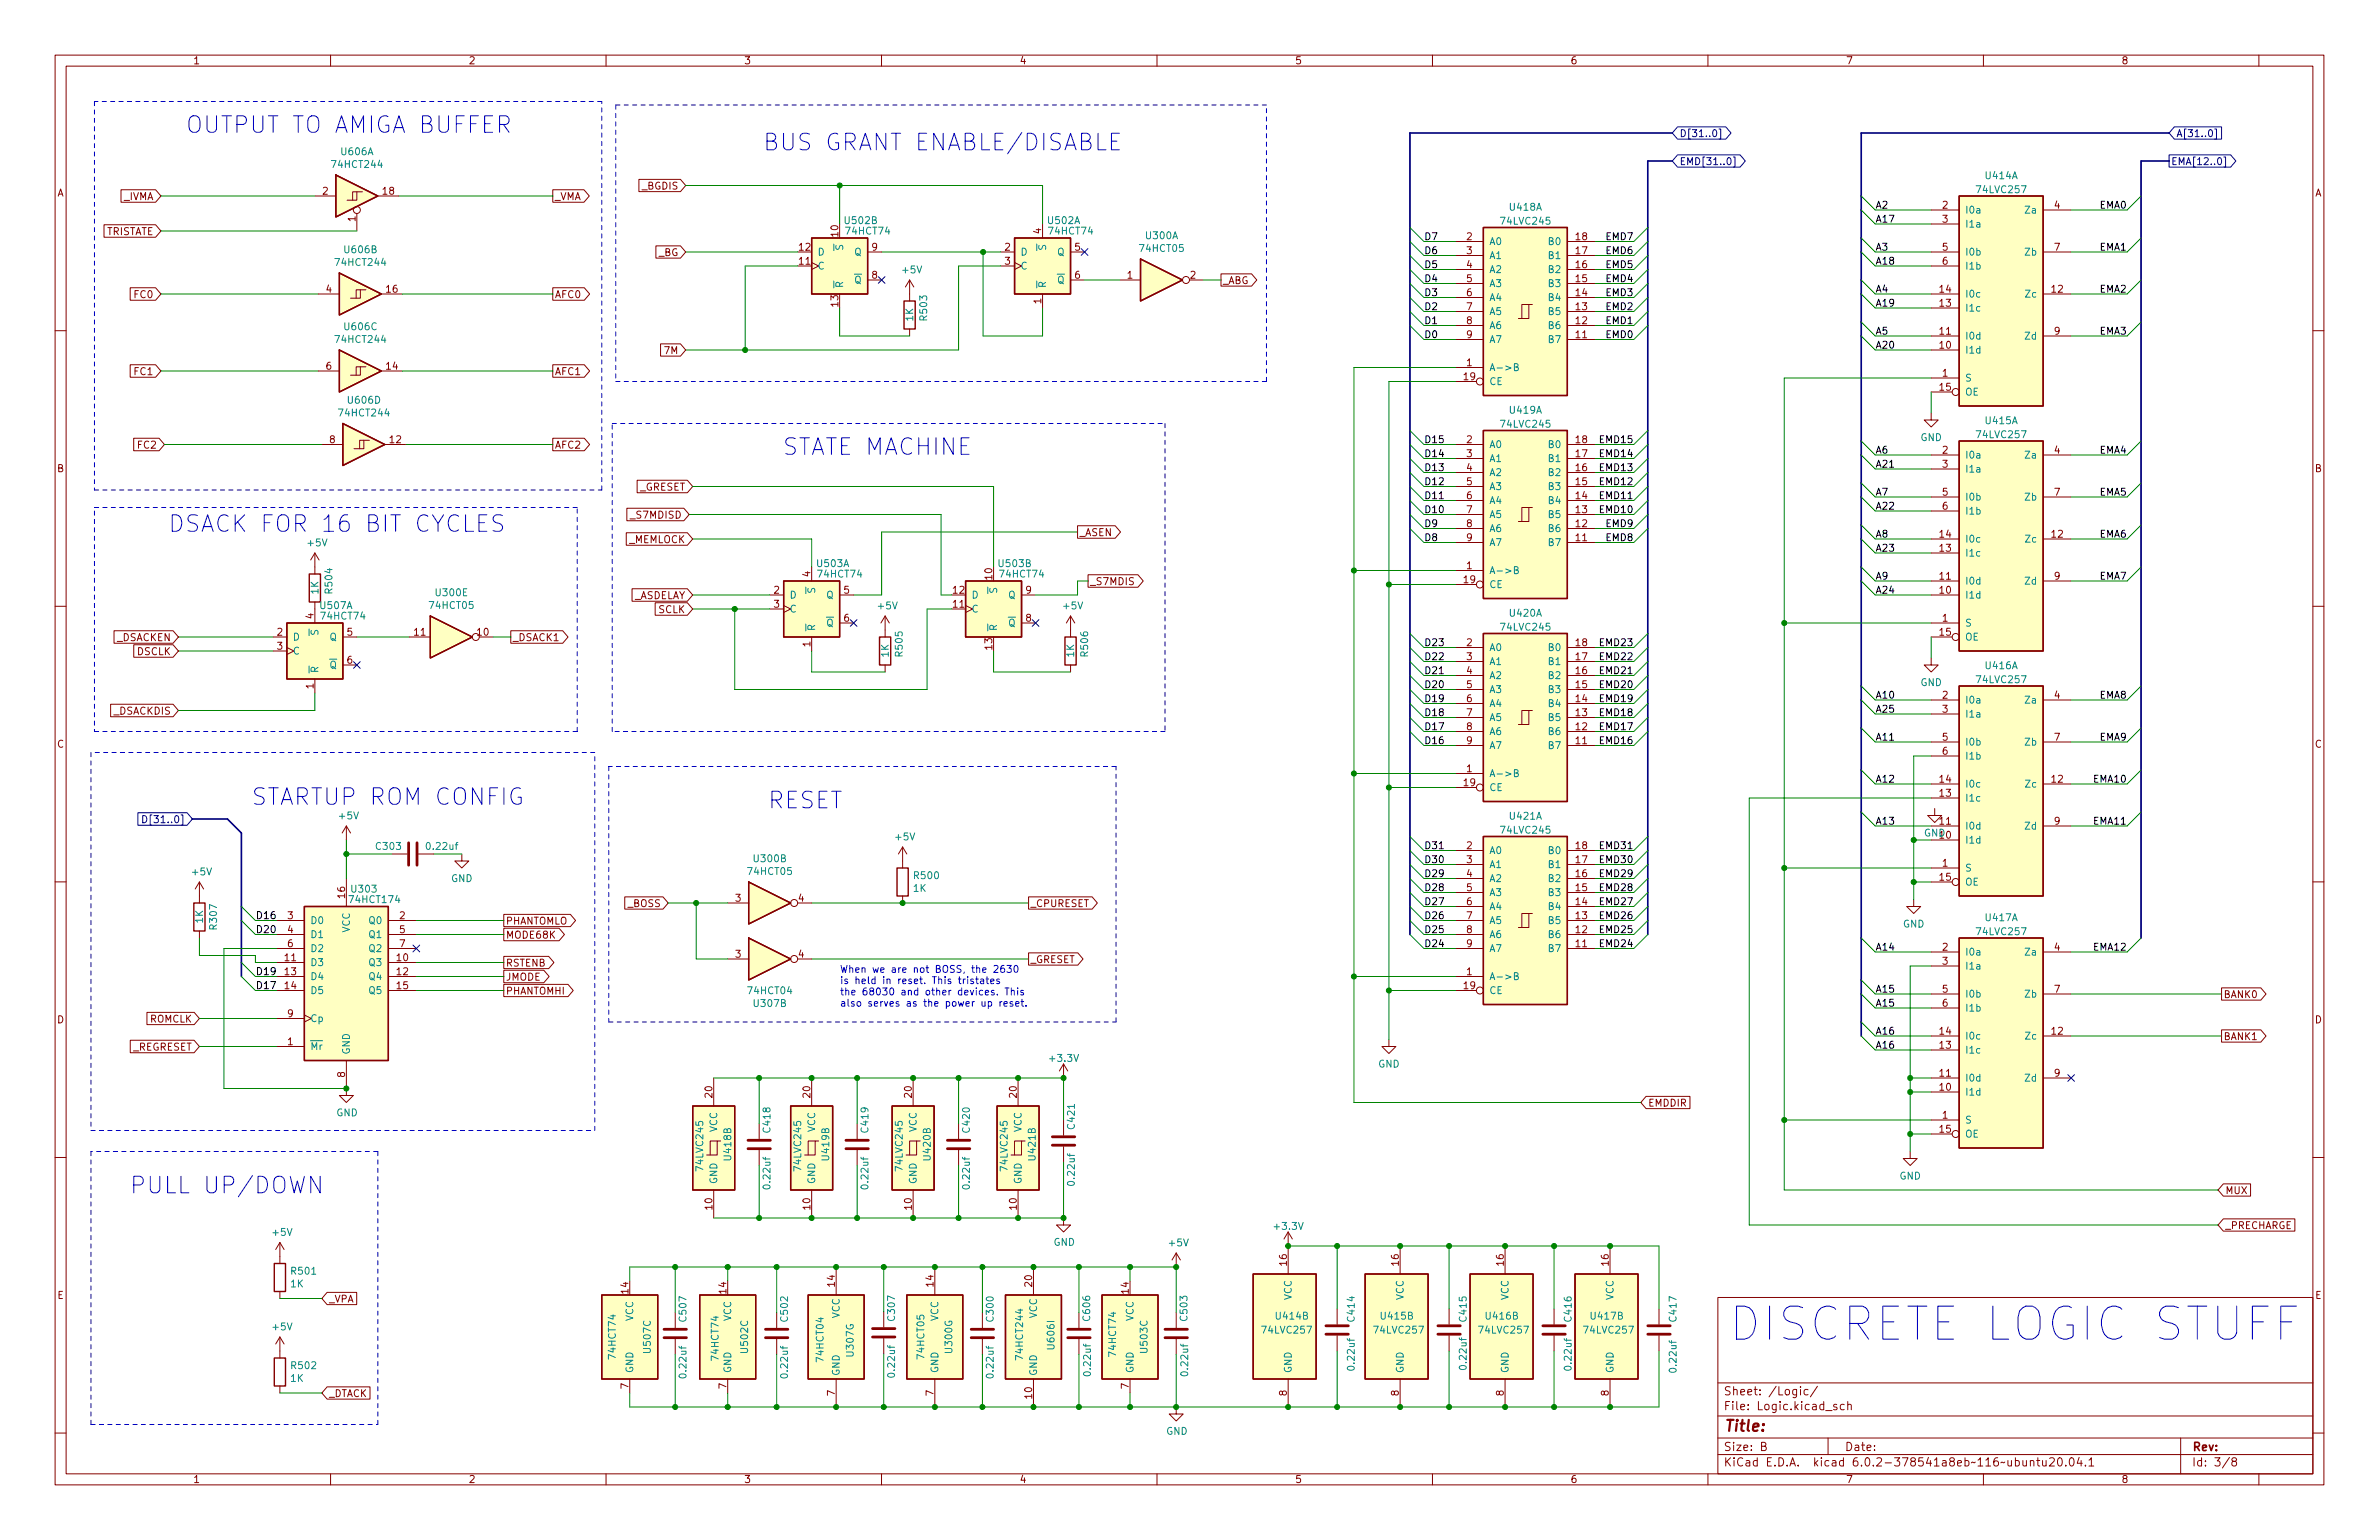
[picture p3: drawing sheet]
<svg xmlns="http://www.w3.org/2000/svg" width="432mm" height="279mm" viewBox="0 0 432 279" stroke-linecap="round" stroke-linejoin="round" font-family="sans-serif">
<defs><g id="words">
<text font-size="8.3" fill="#0000c2" x="313.7" y="243.2">DISCRETE LOGIC STUFF</text>
<g font-size="4.2" fill="#0000c2">
<text x="33.7" y="24.2">OUTPUT TO AMIGA BUFFER</text>
<text x="138.4" y="27.3">BUS GRANT ENABLE/DISABLE</text>
<text x="142.2" y="82.6">STATE MACHINE</text>
<text x="30.5" y="96.5">DSACK FOR 16 BIT CYCLES</text>
<text x="47.2" y="146.1">STARTUP ROM CONFIG</text>
<text x="139.1" y="146.7">RESET</text>
<text x="23.5" y="216.6">PULL UP/DOWN</text>
</g>
<text font-size="2.8" fill="#840000" x="312.8" y="259.7">Title:</text>
<g font-size="2.1" fill="#840000">
<text x="312.8" y="255.9">File: Logic.kicad_sch</text>
<text x="312.8" y="253.2">Sheet: /Logic/</text>
<text x="312.8" y="263.2">Size: B</text>
<text x="334.8" y="263.2">Date:</text>
<text x="397.8" y="263.2">Rev:</text>
<text x="312.8" y="266">KiCad E.D.A. kicad 6.0.2-378541a8eb~116~ubuntu20.04.1</text>
<text x="397.8" y="266">Id: 3/8</text>
</g>
<g font-size="1.8" fill="#840000">
<text x="35" y="11.7">1</text>
<text x="85" y="11.7">2</text>
<text x="135" y="11.7">3</text>
<text x="185" y="11.7">4</text>
<text x="235" y="11.7">5</text>
<text x="285" y="11.7">6</text>
<text x="335" y="11.7">7</text>
<text x="385" y="11.7">8</text>
<text x="10.3" y="35.6">A</text>
<text x="58.6" y="35.3">2</text>
<text x="69.5" y="35.3">18</text>
<text x="116.6" y="34.4">_BGDIS</text>
<text x="420.1" y="35.6">A</text>
<text x="22.4" y="36.3">_IVMA</text>
<text x="64.5" y="40.2" transform="rotate(-90 64.5 40.2)">1</text>
<text x="100.7" y="36.3">_VMA</text>
<text x="352.6" y="37.8">2</text>
<text x="352.6" y="40.4">3</text>
<text x="372.9" y="37.8">4</text>
<text x="19.1" y="42.7">TRISTATE</text>
<text x="119.6" y="46.4">_BG</text>
<text x="145.1" y="45.5">12</text>
<text x="152.1" y="42.9" transform="rotate(-90 152.1 42.9)">10</text>
<text x="158.3" y="45.5">9</text>
<text x="182.4" y="45.5">2</text>
<text x="189" y="42.4" transform="rotate(-90 189 42.4)">4</text>
<text x="195.1" y="45.5">5</text>
<text x="266.2" y="43.6">2</text>
<text x="266.2" y="46.1">3</text>
<text x="286" y="46.1">17</text>
<text x="286" y="43.6">18</text>
<text x="352.6" y="45.5">5</text>
<text x="372.9" y="45.5">7</text>
<text x="59.2" y="53.1">4</text>
<text x="70.1" y="53.1">16</text>
<text x="145.1" y="48">11</text>
<text x="158.3" y="50.5">8</text>
<text x="182.4" y="48">3</text>
<text x="195.1" y="50.5">6</text>
<text x="204.6" y="50.5">1</text>
<text x="216" y="50.5">2</text>
<text x="221.9" y="51.5">_ABG</text>
<text x="266.2" y="48.6">4</text>
<text x="266.2" y="51.2">5</text>
<text x="266.2" y="53.7">6</text>
<text x="286" y="53.7">14</text>
<text x="286" y="51.2">15</text>
<text x="286" y="48.6">16</text>
<text x="352.1" y="53.1">14</text>
<text x="352.6" y="48">6</text>
<text x="372.4" y="53.1">12</text>
<text x="24.5" y="54.1">FC0</text>
<text x="100.7" y="54.1">AFC0</text>
<text x="152.1" y="55.6" transform="rotate(-90 152.1 55.6)">13</text>
<text x="189" y="55.1" transform="rotate(-90 189 55.1)">1</text>
<text x="266.2" y="56.3">7</text>
<text x="266.2" y="58.8">8</text>
<text x="286" y="58.8">12</text>
<text x="286" y="56.3">13</text>
<text x="352.1" y="55.6">13</text>
<text x="120.7" y="64.2">7M</text>
<text x="266.2" y="61.3">9</text>
<text x="286" y="61.3">11</text>
<text x="352.1" y="63.2">10</text>
<text x="352.1" y="60.7">11</text>
<text x="372.9" y="60.7">9</text>
<text x="24.5" y="68.1">FC1</text>
<text x="59.2" y="67.1">6</text>
<text x="70.1" y="67.1">14</text>
<text x="100.7" y="68.1">AFC1</text>
<text x="265.7" y="69">19</text>
<text x="266.2" y="66.4">1</text>
<text x="352.1" y="70.9">15</text>
<text x="352.6" y="68.3">1</text>
<text x="25.1" y="81.4">FC2</text>
<text x="59.8" y="80.4">8</text>
<text x="70.8" y="80.4">12</text>
<text x="100.7" y="81.4">AFC2</text>
<text x="266.2" y="80.4">2</text>
<text x="266.2" y="82.9">3</text>
<text x="286" y="82.9">17</text>
<text x="286" y="80.4">18</text>
<text x="352.6" y="82.3">2</text>
<text x="372.9" y="82.3">4</text>
<text x="10.3" y="85.7">B</text>
<text x="116" y="89">_GRESET</text>
<text x="266.2" y="85.5">4</text>
<text x="266.2" y="88">5</text>
<text x="286" y="88">15</text>
<text x="286" y="85.5">16</text>
<text x="352.6" y="84.8">3</text>
<text x="352.6" y="89.9">5</text>
<text x="372.9" y="89.9">7</text>
<text x="420.1" y="85.7">B</text>
<text x="114.8" y="94.1">_S7MDISD</text>
<text x="266.2" y="90.6">6</text>
<text x="266.2" y="93.1">7</text>
<text x="266.2" y="95.6">8</text>
<text x="286" y="95.6">12</text>
<text x="286" y="93.1">13</text>
<text x="286" y="90.6">14</text>
<text x="352.6" y="92.5">6</text>
<text x="114.1" y="98.5">_MEMLOCK</text>
<text x="195.9" y="97.3">_ASEN</text>
<text x="266.2" y="98.2">9</text>
<text x="286" y="98.2">11</text>
<text x="352.1" y="100.1">13</text>
<text x="352.1" y="97.5">14</text>
<text x="372.4" y="97.5">12</text>
<text x="140.5" y="107.7">2</text>
<text x="147.1" y="104.6" transform="rotate(-90 147.1 104.6)">4</text>
<text x="153.2" y="107.7">5</text>
<text x="173" y="107.7">12</text>
<text x="180.1" y="105.1" transform="rotate(-90 180.1 105.1)">10</text>
<text x="186.2" y="107.7">9</text>
<text x="197.8" y="106.2">_S7MDIS</text>
<text x="265.7" y="105.8">19</text>
<text x="266.2" y="103.3">1</text>
<text x="352.1" y="107.7">10</text>
<text x="352.1" y="105.2">11</text>
<text x="372.9" y="105.2">9</text>
<text x="56.9" y="112.3" transform="rotate(-90 56.9 112.3)">4</text>
<text x="114.8" y="108.7">_ASDELAY</text>
<text x="119.5" y="111.2">SCLK</text>
<text x="140.5" y="110.2">3</text>
<text x="153.2" y="112.8">6</text>
<text x="173" y="110.2">11</text>
<text x="186.2" y="112.8">8</text>
<text x="352.6" y="112.8">1</text>
<text x="21.2" y="116.3">_DSACKEN</text>
<text x="24.9" y="118.9">DSCLK</text>
<text x="50.3" y="115.3">2</text>
<text x="50.3" y="117.9">3</text>
<text x="63" y="115.3">5</text>
<text x="75.2" y="115.3">11</text>
<text x="86.6" y="115.3">10</text>
<text x="93" y="116.3">_DSACK1</text>
<text x="147.1" y="117.3" transform="rotate(-90 147.1 117.3)">1</text>
<text x="180.1" y="117.8" transform="rotate(-90 180.1 117.8)">13</text>
<text x="266.2" y="117.2">2</text>
<text x="266.2" y="119.8">3</text>
<text x="286" y="119.8">17</text>
<text x="286" y="117.2">18</text>
<text x="352.1" y="115.3">15</text>
<text x="56.9" y="125" transform="rotate(-90 56.9 125)">1</text>
<text x="63" y="120.4">6</text>
<text x="266.2" y="122.3">4</text>
<text x="266.2" y="124.8">5</text>
<text x="286" y="124.8">15</text>
<text x="286" y="122.3">16</text>
<text x="20.7" y="129.6">_DSACKDIS</text>
<text x="266.2" y="127.4">6</text>
<text x="266.2" y="129.9">7</text>
<text x="286" y="129.9">13</text>
<text x="286" y="127.4">14</text>
<text x="352.6" y="126.7">2</text>
<text x="352.6" y="129.3">3</text>
<text x="372.9" y="126.7">4</text>
<text x="10.3" y="135.6">C</text>
<text x="266.2" y="132.5">8</text>
<text x="266.2" y="135">9</text>
<text x="286" y="135">11</text>
<text x="286" y="132.5">12</text>
<text x="352.6" y="134.4">5</text>
<text x="352.6" y="136.9">6</text>
<text x="372.9" y="134.4">7</text>
<text x="420.1" y="135.6">C</text>
<text x="265.7" y="142.6">19</text>
<text x="266.2" y="140.1">1</text>
<text x="352.1" y="142">14</text>
<text x="372.4" y="142">12</text>
<text x="352.1" y="149.6">11</text>
<text x="352.1" y="144.5">13</text>
<text x="372.9" y="149.6">9</text>
<text x="266.2" y="154.1">2</text>
<text x="286" y="154.1">18</text>
<text x="266.2" y="156.6">3</text>
<text x="266.2" y="159.1">4</text>
<text x="266.2" y="161.7">5</text>
<text x="286" y="161.7">15</text>
<text x="286" y="159.1">16</text>
<text x="286" y="156.6">17</text>
<text x="352.1" y="159.8">15</text>
<text x="352.6" y="157.2">1</text>
<text x="52.2" y="166.8">3</text>
<text x="62.6" y="162.9" transform="rotate(-90 62.6 162.9)">16</text>
<text x="72.5" y="166.8">2</text>
<text x="91.8" y="167.7">PHANTOMLO</text>
<text x="114" y="164.6">_BOSS</text>
<text x="133.5" y="163.6">3</text>
<text x="144.9" y="163.6">4</text>
<text x="187" y="164.6">_CPURESET</text>
<text x="266.2" y="164.2">6</text>
<text x="266.2" y="166.8">7</text>
<text x="286" y="166.8">13</text>
<text x="286" y="164.2">14</text>
<text x="52.2" y="169.3">4</text>
<text x="52.2" y="171.8">6</text>
<text x="72.5" y="169.3">5</text>
<text x="72.5" y="171.8">7</text>
<text x="91.8" y="170.3">MODE68K</text>
<text x="133.5" y="173.7">3</text>
<text x="144.9" y="173.7">4</text>
<text x="266.2" y="169.3">8</text>
<text x="266.2" y="171.8">9</text>
<text x="286" y="171.8">11</text>
<text x="286" y="169.3">12</text>
<text x="352.6" y="172.5">2</text>
<text x="372.9" y="172.5">4</text>
<text x="51.7" y="174.4">11</text>
<text x="51.7" y="176.9">13</text>
<text x="51.7" y="179.5">14</text>
<text x="72" y="174.4">10</text>
<text x="72" y="176.9">12</text>
<text x="72" y="179.5">15</text>
<text x="91.8" y="175.4">RSTENB</text>
<text x="91.8" y="177.9">JMODE</text>
<text x="187" y="174.7">_GRESET</text>
<text x="265.7" y="179.5">19</text>
<text x="266.2" y="176.9">1</text>
<text x="352.6" y="175">3</text>
<text x="10.3" y="185.7">D</text>
<text x="27.2" y="185.5">ROMCLK</text>
<text x="52.2" y="184.5">9</text>
<text x="91.8" y="180.4">PHANTOMHI</text>
<text x="352.6" y="180.1">5</text>
<text x="352.6" y="182.6">6</text>
<text x="372.9" y="180.1">7</text>
<text x="403.5" y="181.1">BANK0</text>
<text x="420.1" y="185.7">D</text>
<text x="24" y="190.6">_REGRESET</text>
<text x="52.2" y="189.6">1</text>
<text x="352.1" y="190.2">13</text>
<text x="352.1" y="187.7">14</text>
<text x="372.4" y="187.7">12</text>
<text x="403.5" y="188.7">BANK1</text>
<text x="62.6" y="195.4" transform="rotate(-90 62.6 195.4)">8</text>
<text x="352.1" y="197.9">10</text>
<text x="352.1" y="195.3">11</text>
<text x="372.9" y="195.3">9</text>
<text x="129.3" y="199.1" transform="rotate(-90 129.3 199.1)">20</text>
<text x="147.1" y="199.1" transform="rotate(-90 147.1 199.1)">20</text>
<text x="165.5" y="199.1" transform="rotate(-90 165.5 199.1)">20</text>
<text x="184.5" y="199.1" transform="rotate(-90 184.5 199.1)">20</text>
<text x="299.1" y="200.8">EMDDIR</text>
<text x="352.6" y="202.9">1</text>
<text x="352.1" y="205.5">15</text>
<text x="129.3" y="219.4" transform="rotate(-90 129.3 219.4)">10</text>
<text x="147.1" y="219.4" transform="rotate(-90 147.1 219.4)">10</text>
<text x="165.5" y="219.4" transform="rotate(-90 165.5 219.4)">10</text>
<text x="184.5" y="219.4" transform="rotate(-90 184.5 219.4)">10</text>
<text x="403.9" y="216.6">MUX</text>
<text x="403.9" y="223">_PRECHARGE</text>
<text x="151.5" y="233.4" transform="rotate(-90 151.5 233.4)">14</text>
<text x="169.4" y="233.4" transform="rotate(-90 169.4 233.4)">14</text>
<text x="187.3" y="233.4" transform="rotate(-90 187.3 233.4)">20</text>
<text x="233.6" y="229.6" transform="rotate(-90 233.6 229.6)">16</text>
<text x="253.9" y="229.6" transform="rotate(-90 253.9 229.6)">16</text>
<text x="272.9" y="229.6" transform="rotate(-90 272.9 229.6)">16</text>
<text x="292" y="229.6" transform="rotate(-90 292 229.6)">16</text>
<text x="10.4" y="235.7">E</text>
<text x="59.7" y="236.3">_VPA</text>
<text x="114" y="234.7" transform="rotate(-90 114 234.7)">14</text>
<text x="131.8" y="234.7" transform="rotate(-90 131.8 234.7)">14</text>
<text x="204.9" y="234.7" transform="rotate(-90 204.9 234.7)">14</text>
<text x="420.2" y="235.7">E</text>
<text x="114" y="252" transform="rotate(-90 114 252)">7</text>
<text x="131.8" y="252" transform="rotate(-90 131.8 252)">7</text>
<text x="204.9" y="252" transform="rotate(-90 204.9 252)">7</text>
<text x="59.7" y="253.5">_DTACK</text>
<text x="151.5" y="253.2" transform="rotate(-90 151.5 253.2)">7</text>
<text x="169.4" y="253.2" transform="rotate(-90 169.4 253.2)">7</text>
<text x="187.3" y="253.7" transform="rotate(-90 187.3 253.7)">10</text>
<text x="233.6" y="253.2" transform="rotate(-90 233.6 253.2)">8</text>
<text x="253.9" y="253.2" transform="rotate(-90 253.9 253.2)">8</text>
<text x="272.9" y="253.2" transform="rotate(-90 272.9 253.2)">8</text>
<text x="292" y="253.2" transform="rotate(-90 292 253.2)">8</text>
<text x="35" y="269.1">1</text>
<text x="85" y="269.1">2</text>
<text x="135" y="269.1">3</text>
<text x="185" y="269.1">4</text>
<text x="235" y="269.1">5</text>
<text x="285" y="269.1">6</text>
<text x="335" y="269.1">7</text>
<text x="385" y="269.1">8</text>
</g>
<g font-size="1.8" fill="#008484">
<text x="62" y="28.1">U606A</text>
<text x="60.5" y="30.5">74HCT244</text>
<text x="359" y="35">74LVC257</text>
<text x="360.5" y="32.5">U414A</text>
<text x="153.5" y="40.6">U502B</text>
<text x="190.3" y="40.6">U502A</text>
<text x="272.6" y="40.7">74LVC245</text>
<text x="274.1" y="38.2">U418A</text>
<text x="356.6" y="38.7">I0a</text>
<text x="356.6" y="41.3">I1a</text>
<text x="367.8" y="38.7">Za</text>
<text x="62.7" y="45.9">U606B</text>
<text x="148.3" y="46.4">D</text>
<text x="153.7" y="42.5">74HCT74</text>
<text x="155.1" y="46.4">Q</text>
<text x="185.2" y="46.4">D</text>
<text x="190.5" y="42.5">74HCT74</text>
<text x="191.9" y="46.4">Q</text>
<text x="207" y="45.7">74HCT05</text>
<text x="208.1" y="43.4">U300A</text>
<text x="270.3" y="44.4">A0</text>
<text x="270.3" y="47">A1</text>
<text x="281.2" y="47">B1</text>
<text x="281.2" y="44.4">B0</text>
<text x="356.6" y="46.4">I0b</text>
<text x="367.7" y="46.4">Zb</text>
<text x="61.1" y="48.2">74HCT244</text>
<text x="148.3" y="48.9">C</text>
<text x="153" y="52.3" transform="rotate(-90 153 52.3)">~{R}</text>
<text x="153.7" y="51.4">~{Q}</text>
<text x="163.9" y="49.6">+5V</text>
<text x="185.2" y="48.9">C</text>
<text x="189.9" y="52.3" transform="rotate(-90 189.9 52.3)">~{R}</text>
<text x="190.5" y="51.4">~{Q}</text>
<text x="270.3" y="49.5">A2</text>
<text x="270.3" y="52.1">A3</text>
<text x="281.2" y="52.1">B3</text>
<text x="281.2" y="49.5">B2</text>
<text x="356.6" y="54">I0c</text>
<text x="356.6" y="48.9">I1b</text>
<text x="367.8" y="54">Zc</text>
<text x="62.7" y="59.9">U606C</text>
<text x="165.7" y="58.2" transform="rotate(-90 165.7 58.2)">1K</text>
<text x="168.3" y="58" transform="rotate(-90 168.3 58)">R503</text>
<text x="270.3" y="54.6">A4</text>
<text x="270.3" y="57.2">A5</text>
<text x="270.3" y="59.7">A6</text>
<text x="281.2" y="59.7">B6</text>
<text x="281.2" y="57.2">B5</text>
<text x="281.2" y="54.6">B4</text>
<text x="356.6" y="56.5">I1c</text>
<text x="61.1" y="62.2">74HCT244</text>
<text x="270.3" y="62.2">A7</text>
<text x="281.2" y="62.2">B7</text>
<text x="356.6" y="64.1">I1d</text>
<text x="356.6" y="61.6">I0d</text>
<text x="367.7" y="61.6">Zd</text>
<text x="270.3" y="67.3">A-&gt;B</text>
<text x="270.3" y="69.8">CE</text>
<text x="356.6" y="69.2">S</text>
<text x="356.6" y="71.8">OE</text>
<text x="61.8" y="75.5">74HCT244</text>
<text x="63.3" y="73.2">U606D</text>
<text x="272.6" y="77.6">74LVC245</text>
<text x="274.1" y="75">U419A</text>
<text x="360.5" y="76.9">U415A</text>
<text x="270.3" y="81.3">A0</text>
<text x="270.3" y="83.8">A1</text>
<text x="281.2" y="83.8">B1</text>
<text x="281.2" y="81.3">B0</text>
<text x="348.6" y="80">GND</text>
<text x="356.6" y="83.2">I0a</text>
<text x="359" y="79.5">74LVC257</text>
<text x="367.8" y="83.2">Za</text>
<text x="270.3" y="86.4">A2</text>
<text x="270.3" y="88.9">A3</text>
<text x="281.2" y="88.9">B3</text>
<text x="281.2" y="86.4">B2</text>
<text x="356.6" y="85.7">I1a</text>
<text x="270.3" y="91.4">A4</text>
<text x="270.3" y="94">A5</text>
<text x="281.2" y="94">B5</text>
<text x="281.2" y="91.4">B4</text>
<text x="356.6" y="90.8">I0b</text>
<text x="356.6" y="93.3">I1b</text>
<text x="367.7" y="90.8">Zb</text>
<text x="55.9" y="99.1">+5V</text>
<text x="270.3" y="96.5">A6</text>
<text x="270.3" y="99.1">A7</text>
<text x="281.2" y="99.1">B7</text>
<text x="281.2" y="96.5">B6</text>
<text x="356.6" y="101">I1c</text>
<text x="356.6" y="98.4">I0c</text>
<text x="367.8" y="98.4">Zc</text>
<text x="57.8" y="107.8" transform="rotate(-90 57.8 107.8)">1K</text>
<text x="60.3" y="107.5" transform="rotate(-90 60.3 107.5)">R504</text>
<text x="148.4" y="102.9">U503A</text>
<text x="148.6" y="104.8">74HCT74</text>
<text x="181.4" y="102.9">U503B</text>
<text x="181.6" y="104.8">74HCT74</text>
<text x="270.3" y="104.1">A-&gt;B</text>
<text x="270.3" y="106.7">CE</text>
<text x="356.6" y="106">I0d</text>
<text x="367.7" y="106">Zd</text>
<text x="58.2" y="110.5">U507A</text>
<text x="58.4" y="112.4">74HCT74</text>
<text x="78.1" y="110.5">74HCT05</text>
<text x="79.2" y="108.2">U300E</text>
<text x="143.3" y="108.6">D</text>
<text x="143.3" y="111.1">C</text>
<text x="148.6" y="113.7">~{Q}</text>
<text x="150" y="108.6">Q</text>
<text x="159.4" y="110.5">+5V</text>
<text x="176.3" y="111.1">C</text>
<text x="176.3" y="108.6">D</text>
<text x="181.7" y="113.7">~{Q}</text>
<text x="183" y="108.6">Q</text>
<text x="193.1" y="110.5">+5V</text>
<text x="274.1" y="111.9">U420A</text>
<text x="356.6" y="113.7">S</text>
<text x="356.6" y="108.6">I1d</text>
<text x="53.1" y="116.2">D</text>
<text x="53.1" y="118.7">C</text>
<text x="59.8" y="116.2">Q</text>
<text x="148" y="114.6" transform="rotate(-90 148 114.6)">~{R}</text>
<text x="161.3" y="119.2" transform="rotate(-90 161.3 119.2)">1K</text>
<text x="163.8" y="119" transform="rotate(-90 163.8 119)">R505</text>
<text x="181" y="114.6" transform="rotate(-90 181 114.6)">~{R}</text>
<text x="194.9" y="119.2" transform="rotate(-90 194.9 119.2)">1K</text>
<text x="197.5" y="119" transform="rotate(-90 197.5 119)">R506</text>
<text x="270.3" y="118.1">A0</text>
<text x="272.6" y="114.4">74LVC245</text>
<text x="281.2" y="118.1">B0</text>
<text x="356.6" y="116.2">OE</text>
<text x="57.8" y="122.2" transform="rotate(-90 57.8 122.2)">~{R}</text>
<text x="58.5" y="121.3">~{Q}</text>
<text x="270.3" y="120.7">A1</text>
<text x="270.3" y="123.2">A2</text>
<text x="270.3" y="125.7">A3</text>
<text x="281.2" y="125.7">B3</text>
<text x="281.2" y="123.2">B2</text>
<text x="281.2" y="120.7">B1</text>
<text x="348.6" y="124.5">GND</text>
<text x="359" y="123.9">74LVC257</text>
<text x="360.5" y="121.4">U416A</text>
<text x="270.3" y="128.3">A4</text>
<text x="270.3" y="130.8">A5</text>
<text x="281.2" y="130.8">B5</text>
<text x="281.2" y="128.3">B4</text>
<text x="356.6" y="127.6">I0a</text>
<text x="356.6" y="130.2">I1a</text>
<text x="367.8" y="127.6">Za</text>
<text x="270.3" y="133.3">A6</text>
<text x="270.3" y="135.9">A7</text>
<text x="281.2" y="135.9">B7</text>
<text x="281.2" y="133.3">B6</text>
<text x="356.6" y="135.3">I0b</text>
<text x="356.6" y="137.8">I1b</text>
<text x="367.7" y="135.3">Zb</text>
<text x="270.3" y="141">A-&gt;B</text>
<text x="270.3" y="143.5">CE</text>
<text x="356.6" y="142.9">I0c</text>
<text x="367.8" y="142.9">Zc</text>
<text x="61.6" y="148.6">+5V</text>
<text x="274.1" y="148.7">U421A</text>
<text x="356.6" y="145.4">I1c</text>
<text x="68.4" y="154.2">C303</text>
<text x="77.6" y="154.2">0.22uf</text>
<text x="162.6" y="152.5">+5V</text>
<text x="270.3" y="154.9">A0</text>
<text x="272.6" y="151.2">74LVC245</text>
<text x="281.2" y="154.9">B0</text>
<text x="349.2" y="151.8">GND</text>
<text x="352.1" y="152.1">10</text>
<text x="356.6" y="153">I1d</text>
<text x="356.6" y="150.5">I0d</text>
<text x="367.7" y="150.5">Zd</text>
<text x="35" y="158.8">+5V</text>
<text x="63.9" y="161.9">U303</text>
<text x="81.9" y="160">GND</text>
<text x="135.9" y="158.7">74HCT05</text>
<text x="136.9" y="156.4">U300B</text>
<text x="165.8" y="161.8">1K</text>
<text x="166" y="159.5">R500</text>
<text x="270.3" y="157.5">A1</text>
<text x="270.3" y="160">A2</text>
<text x="281.2" y="160">B2</text>
<text x="281.2" y="157.5">B1</text>
<text x="356.6" y="158.1">S</text>
<text x="356.6" y="160.7">OE</text>
<text x="36.8" y="167.5" transform="rotate(-90 36.8 167.5)">1K</text>
<text x="56.3" y="167.6">D0</text>
<text x="63.7" y="163.8">74HCT174</text>
<text x="67.1" y="167.6">Q0</text>
<text x="270.3" y="162.6">A3</text>
<text x="270.3" y="165.1">A4</text>
<text x="270.3" y="167.6">A5</text>
<text x="281.2" y="167.6">B5</text>
<text x="281.2" y="165.1">B4</text>
<text x="281.2" y="162.6">B3</text>
<text x="360.5" y="167.1">U417A</text>
<text x="39.4" y="168.5" transform="rotate(-90 39.4 168.5)">R307</text>
<text x="56.3" y="170.2">D1</text>
<text x="56.3" y="172.7">D2</text>
<text x="63.5" y="169.2" transform="rotate(-90 63.5 169.2)">VCC</text>
<text x="67.1" y="170.2">Q1</text>
<text x="67.1" y="172.7">Q2</text>
<text x="270.3" y="170.2">A6</text>
<text x="270.3" y="172.7">A7</text>
<text x="281.2" y="172.7">B7</text>
<text x="281.2" y="170.2">B6</text>
<text x="345.4" y="168.3">GND</text>
<text x="356.6" y="173.4">I0a</text>
<text x="359" y="169.7">74LVC257</text>
<text x="367.8" y="173.4">Za</text>
<text x="56.3" y="175.3">D3</text>
<text x="56.3" y="177.8">D4</text>
<text x="67.1" y="175.3">Q3</text>
<text x="67.1" y="177.8">Q4</text>
<text x="270.3" y="177.8">A-&gt;B</text>
<text x="356.6" y="175.9">I1a</text>
<text x="56.3" y="180.3">D5</text>
<text x="56.3" y="185.4">Cp</text>
<text x="67.1" y="180.3">Q5</text>
<text x="135.9" y="180.4">74HCT04</text>
<text x="136.9" y="182.7">U307B</text>
<text x="270.3" y="180.3">CE</text>
<text x="356.6" y="181">I0b</text>
<text x="356.6" y="183.5">I1b</text>
<text x="367.7" y="181">Zb</text>
<text x="56.3" y="190.5">~{Mr}</text>
<text x="63.5" y="191.4" transform="rotate(-90 63.5 191.4)">GND</text>
<text x="356.6" y="191.1">I1c</text>
<text x="356.6" y="188.6">I0c</text>
<text x="367.8" y="188.6">Zc</text>
<text x="190.7" y="192.6">+3.3V</text>
<text x="250.1" y="193.7">GND</text>
<text x="356.6" y="196.2">I0d</text>
<text x="367.7" y="196.2">Zd</text>
<text x="61" y="202.5">GND</text>
<text x="356.6" y="203.8">S</text>
<text x="356.6" y="198.8">I1d</text>
<text x="130.2" y="205.4" transform="rotate(-90 130.2 205.4)">VCC</text>
<text x="139.8" y="205.3" transform="rotate(-90 139.8 205.3)">C418</text>
<text x="148" y="205.4" transform="rotate(-90 148 205.4)">VCC</text>
<text x="157.6" y="205.3" transform="rotate(-90 157.6 205.3)">C419</text>
<text x="166.4" y="205.4" transform="rotate(-90 166.4 205.4)">VCC</text>
<text x="176" y="205.3" transform="rotate(-90 176 205.3)">C420</text>
<text x="185.4" y="205.4" transform="rotate(-90 185.4 205.4)">VCC</text>
<text x="195.1" y="204.7" transform="rotate(-90 195.1 204.7)">C421</text>
<text x="356.6" y="206.4">OE</text>
<text x="127.6" y="212.2" transform="rotate(-90 127.6 212.2)">74LVC245</text>
<text x="130.2" y="214.9" transform="rotate(-90 130.2 214.9)">GND</text>
<text x="132.7" y="210.4" transform="rotate(-90 132.7 210.4)">U418B</text>
<text x="139.8" y="215.4" transform="rotate(-90 139.8 215.4)">0.22uf</text>
<text x="145.4" y="212.2" transform="rotate(-90 145.4 212.2)">74LVC245</text>
<text x="148" y="214.9" transform="rotate(-90 148 214.9)">GND</text>
<text x="150.5" y="210.4" transform="rotate(-90 150.5 210.4)">U419B</text>
<text x="157.6" y="215.4" transform="rotate(-90 157.6 215.4)">0.22uf</text>
<text x="163.8" y="212.2" transform="rotate(-90 163.8 212.2)">74LVC245</text>
<text x="166.4" y="214.9" transform="rotate(-90 166.4 214.9)">GND</text>
<text x="168.9" y="210.4" transform="rotate(-90 168.9 210.4)">U420B</text>
<text x="176" y="215.4" transform="rotate(-90 176 215.4)">0.22uf</text>
<text x="182.9" y="212.2" transform="rotate(-90 182.9 212.2)">74LVC245</text>
<text x="185.4" y="214.9" transform="rotate(-90 185.4 214.9)">GND</text>
<text x="188" y="210.4" transform="rotate(-90 188 210.4)">U421B</text>
<text x="195.1" y="214.8" transform="rotate(-90 195.1 214.8)">0.22uf</text>
<text x="344.7" y="214">GND</text>
<text x="49.6" y="224.2">+5V</text>
<text x="191.2" y="226">GND</text>
<text x="212.3" y="226.1">+5V</text>
<text x="231.5" y="223.1">+3.3V</text>
<text x="52.8" y="233.6">1K</text>
<text x="53" y="231.2">R501</text>
<text x="114.9" y="239.7" transform="rotate(-90 114.9 239.7)">VCC</text>
<text x="124.6" y="239.6" transform="rotate(-90 124.6 239.6)">C507</text>
<text x="132.7" y="239.7" transform="rotate(-90 132.7 239.7)">VCC</text>
<text x="143" y="239.6" transform="rotate(-90 143 239.6)">C502</text>
<text x="152.4" y="239.2" transform="rotate(-90 152.4 239.2)">VCC</text>
<text x="162.4" y="239.5" transform="rotate(-90 162.4 239.5)">C307</text>
<text x="170.3" y="239.7" transform="rotate(-90 170.3 239.7)">VCC</text>
<text x="180.3" y="239.6" transform="rotate(-90 180.3 239.6)">C300</text>
<text x="188.2" y="239.2" transform="rotate(-90 188.2 239.2)">VCC</text>
<text x="197.9" y="239.5" transform="rotate(-90 197.9 239.5)">C606</text>
<text x="205.7" y="239.7" transform="rotate(-90 205.7 239.7)">VCC</text>
<text x="215.5" y="239.5" transform="rotate(-90 215.5 239.5)">C503</text>
<text x="231.7" y="239.4">U414B</text>
<text x="234.4" y="235.9" transform="rotate(-90 234.4 235.9)">VCC</text>
<text x="245.9" y="239.6" transform="rotate(-90 245.9 239.6)">C414</text>
<text x="250.8" y="239.4">U415B</text>
<text x="254.8" y="235.9" transform="rotate(-90 254.8 235.9)">VCC</text>
<text x="266.2" y="239.6" transform="rotate(-90 266.2 239.6)">C415</text>
<text x="269.8" y="239.4">U416B</text>
<text x="273.8" y="235.9" transform="rotate(-90 273.8 235.9)">VCC</text>
<text x="285.2" y="239.6" transform="rotate(-90 285.2 239.6)">C416</text>
<text x="288.9" y="239.4">U417B</text>
<text x="292.9" y="235.9" transform="rotate(-90 292.9 235.9)">VCC</text>
<text x="304.3" y="239.6" transform="rotate(-90 304.3 239.6)">C417</text>
<text x="49.6" y="241.4">+5V</text>
<text x="118.1" y="245.3" transform="rotate(-90 118.1 245.3)">U507C</text>
<text x="135.8" y="245.3" transform="rotate(-90 135.8 245.3)">U502C</text>
<text x="172.8" y="245.4" transform="rotate(-90 172.8 245.4)">U300G</text>
<text x="191.4" y="244.6" transform="rotate(-90 191.4 244.6)">U606I</text>
<text x="202.6" y="245.9" transform="rotate(-90 202.6 245.9)">74HCT74</text>
<text x="208.3" y="245.3" transform="rotate(-90 208.3 245.3)">U503C</text>
<text x="229.3" y="241.9">74LVC257</text>
<text x="249.6" y="241.9">74LVC257</text>
<text x="268.7" y="241.9">74LVC257</text>
<text x="287.7" y="241.9">74LVC257</text>
<text x="52.8" y="250.7">1K</text>
<text x="53" y="248.4">R502</text>
<text x="111.8" y="246.4" transform="rotate(-90 111.8 246.4)">74HCT74</text>
<text x="114.9" y="249.2" transform="rotate(-90 114.9 249.2)">GND</text>
<text x="124.6" y="249.7" transform="rotate(-90 124.6 249.7)">0.22uf</text>
<text x="130.4" y="246.6" transform="rotate(-90 130.4 246.6)">74HCT74</text>
<text x="132.7" y="249.2" transform="rotate(-90 132.7 249.2)">GND</text>
<text x="143" y="249.7" transform="rotate(-90 143 249.7)">0.22uf</text>
<text x="149.5" y="246.9" transform="rotate(-90 149.5 246.9)">74HCT04</text>
<text x="152.4" y="249.7" transform="rotate(-90 152.4 249.7)">GND</text>
<text x="154.9" y="246" transform="rotate(-90 154.9 246)">U307G</text>
<text x="162.4" y="249.6" transform="rotate(-90 162.4 249.6)">0.22uf</text>
<text x="167.8" y="246.4" transform="rotate(-90 167.8 246.4)">74HCT05</text>
<text x="170.3" y="249.2" transform="rotate(-90 170.3 249.2)">GND</text>
<text x="180.3" y="249.7" transform="rotate(-90 180.3 249.7)">0.22uf</text>
<text x="185.7" y="246.4" transform="rotate(-90 185.7 246.4)">74HCT244</text>
<text x="188.2" y="249.7" transform="rotate(-90 188.2 249.7)">GND</text>
<text x="198" y="249.4" transform="rotate(-90 198 249.4)">0.22uf</text>
<text x="205.7" y="249.2" transform="rotate(-90 205.7 249.2)">GND</text>
<text x="215.6" y="249.4" transform="rotate(-90 215.6 249.4)">0.22uf</text>
<text x="234.4" y="249.2" transform="rotate(-90 234.4 249.2)">GND</text>
<text x="245.9" y="248.3" transform="rotate(-90 245.9 248.3)">0.22uf</text>
<text x="254.8" y="249.2" transform="rotate(-90 254.8 249.2)">GND</text>
<text x="266.2" y="248.2" transform="rotate(-90 266.2 248.2)">0.22uf</text>
<text x="273.8" y="249.2" transform="rotate(-90 273.8 249.2)">GND</text>
<text x="285.2" y="248.3" transform="rotate(-90 285.2 248.3)">0.22uf</text>
<text x="292.9" y="249.2" transform="rotate(-90 292.9 249.2)">GND</text>
<text x="304.3" y="248.7" transform="rotate(-90 304.3 248.7)">0.22uf</text>
<text x="211.6" y="260.3">GND</text>
</g>
<g font-size="1.8" fill="#000084">
<text x="304.8" y="24.9">D[31..0]</text>
<text x="304.8" y="29.9">EMD[31..0]</text>
<text x="394" y="29.9">EMA[12..0]</text>
<text x="395" y="24.9">A[31..0]</text>
<text x="27.1" y="149.3">D[31..0]</text>
</g>
<g font-size="1.8">
<text x="340.4" y="37.8">A2</text>
<text x="340.4" y="40.4">A17</text>
<text x="381.2" y="37.8">EMA0</text>
<text x="258.4" y="43.6">D7</text>
<text x="258.4" y="46.1">D6</text>
<text x="291.6" y="43.6">EMD7</text>
<text x="291.6" y="46.1">EMD6</text>
<text x="340.4" y="48">A18</text>
<text x="340.4" y="45.5">A3</text>
<text x="381.2" y="45.5">EMA1</text>
<text x="258.4" y="53.7">D3</text>
<text x="258.4" y="51.2">D4</text>
<text x="258.4" y="48.6">D5</text>
<text x="291.6" y="53.7">EMD3</text>
<text x="291.6" y="48.6">EMD5</text>
<text x="291.6" y="51.2">EMD4</text>
<text x="340.4" y="53.1">A4</text>
<text x="381.2" y="53.1">EMA2</text>
<text x="258.4" y="58.8">D1</text>
<text x="258.4" y="56.3">D2</text>
<text x="291.6" y="56.3">EMD2</text>
<text x="291.6" y="58.8">EMD1</text>
<text x="340.4" y="55.6">A19</text>
<text x="258.4" y="61.3">D0</text>
<text x="291.6" y="61.3">EMD0</text>
<text x="340.4" y="60.7">A5</text>
<text x="340.4" y="63.2">A20</text>
<text x="381.2" y="60.7">EMA3</text>
<text x="258.4" y="80.4">D15</text>
<text x="258.4" y="82.9">D14</text>
<text x="290.6" y="82.9">EMD14</text>
<text x="290.6" y="80.4">EMD15</text>
<text x="340.4" y="82.3">A6</text>
<text x="381.2" y="82.3">EMA4</text>
<text x="258.4" y="88">D12</text>
<text x="258.4" y="85.5">D13</text>
<text x="290.6" y="85.5">EMD13</text>
<text x="290.6" y="88">EMD12</text>
<text x="340.4" y="84.8">A21</text>
<text x="340.4" y="89.9">A7</text>
<text x="381.2" y="89.9">EMA5</text>
<text x="258.4" y="95.6">D9</text>
<text x="258.4" y="90.5">D11</text>
<text x="258.4" y="93.1">D10</text>
<text x="290.6" y="90.5">EMD11</text>
<text x="290.6" y="93.1">EMD10</text>
<text x="291.6" y="95.6">EMD9</text>
<text x="340.4" y="92.4">A22</text>
<text x="258.4" y="98.2">D8</text>
<text x="291.6" y="98.2">EMD8</text>
<text x="340.4" y="100.1">A23</text>
<text x="340.4" y="97.5">A8</text>
<text x="381.2" y="97.5">EMA6</text>
<text x="340.4" y="107.7">A24</text>
<text x="340.4" y="105.1">A9</text>
<text x="381.2" y="105.1">EMA7</text>
<text x="258.4" y="119.8">D22</text>
<text x="258.4" y="117.2">D23</text>
<text x="290.6" y="117.2">EMD23</text>
<text x="290.6" y="119.8">EMD22</text>
<text x="258.4" y="122.3">D21</text>
<text x="258.4" y="124.8">D20</text>
<text x="290.6" y="124.8">EMD20</text>
<text x="290.6" y="122.3">EMD21</text>
<text x="258.4" y="129.9">D18</text>
<text x="258.4" y="127.4">D19</text>
<text x="290.6" y="129.9">EMD18</text>
<text x="290.6" y="127.4">EMD19</text>
<text x="340.4" y="126.7">A10</text>
<text x="340.4" y="129.3">A25</text>
<text x="381.2" y="126.7">EMA8</text>
<text x="258.4" y="132.5">D17</text>
<text x="258.4" y="135">D16</text>
<text x="290.6" y="132.5">EMD17</text>
<text x="290.6" y="135">EMD16</text>
<text x="340.4" y="134.4">A11</text>
<text x="381.2" y="134.4">EMA9</text>
<text x="340.4" y="142">A12</text>
<text x="380.2" y="142">EMA10</text>
<text x="340.4" y="149.6">A13</text>
<text x="380.2" y="149.6">EMA11</text>
<text x="258.4" y="154">D31</text>
<text x="290.6" y="154">EMD31</text>
<text x="258.4" y="156.6">D30</text>
<text x="258.4" y="161.7">D28</text>
<text x="258.4" y="159.1">D29</text>
<text x="290.6" y="161.7">EMD28</text>
<text x="290.6" y="159.1">EMD29</text>
<text x="290.6" y="156.6">EMD30</text>
<text x="46.4" y="166.7">D16</text>
<text x="258.4" y="164.2">D27</text>
<text x="258.4" y="166.7">D26</text>
<text x="290.6" y="164.2">EMD27</text>
<text x="290.6" y="166.7">EMD26</text>
<text x="46.4" y="169.3">D20</text>
<text x="258.4" y="171.8">D24</text>
<text x="258.4" y="169.3">D25</text>
<text x="290.6" y="169.3">EMD25</text>
<text x="290.6" y="171.8">EMD24</text>
<text x="340.4" y="172.5">A14</text>
<text x="380.2" y="172.5">EMA12</text>
<text x="46.4" y="179.4">D17</text>
<text x="46.4" y="176.9">D19</text>
<text x="340.4" y="182.6">A15</text>
<text x="340.4" y="180.1">A15</text>
<text x="340.4" y="190.2">A16</text>
<text x="340.4" y="187.7">A16</text>
</g>
<g font-size="1.8" fill="#0000c2">
<text x="152.4" y="176.5">When we are not BOSS, the 2630</text>
<text x="152.4" y="178.5">is held in reset. This tristates</text>
<text x="152.4" y="180.6">the 68030 and other devices. This</text>
<text x="152.4" y="182.6">also serves as the power up reset.</text>
</g>
</g></defs>
<g fill="none" stroke="#840000" stroke-width=".18">
<path d="M10 10h411.8v259.4h-411.8zM12 12h407.8v255.4h-407.8zM60 10v2M110 10v2M160 10v2M210 10v2M260 10v2M310 10v2M360 10v2M410 10v2M22 34.4h6.2l1 1.2-1 1.1h-6.2zM57.1 35.6h3.9"/>
<path d="M64.8 34.8v1.5h-1.8M64.8 38.7v3.2M65.8 34.8h-1.8v1.5M68.6 35.6h3.8M100.3 34.4h5.7l1 1.2-1 1.1h-5.7zM116 32.5h7.5l1 1.2-1 1.1h-7.5zM350.5 38.1h5.1M370.8 38.1h5.1M10 60h2M18.9 40.8h9.3l1 1.1-1 1.1h-9.3zM23.6 52.2h4.6l1 1.1-1 1.2h-4.6zM57.8 53.3h3.8"/>
<path d="M65.4 52.6v1.5h-1.8M66.4 52.6h-1.8v1.5M69.2 53.3h3.8M100.3 52.2h5.8l.9 1.1-.9 1.2h-5.8zM119 44.6h4.5l1 1.1-1 1.1h-4.5zM144.8 48.3h2.5M147.3 47.6l1.3 .7-1.3 .6M157.5 50.8h2.5M157.5 45.7h2.5M165.1 50.8v3.8M165.1 59.7v1.3M165.1 50.8l-.8 1.3"/>
<path d="M165.1 50.8l.8 1.3M181.6 48.3h2.5M181.6 45.7h2.5M184.1 47.6l1.3 .7-1.3 .6M189.2 40.6v2.6M189.2 53.3v2.6M194.3 50.8h2.5M194.3 45.7h2.5M203.2 50.8h3.8M215.9 50.8h2.5M221.6 49.7h5.6l.9 1.1-.9 1.1h-5.6zM264.2 59.1h5"/>
<path d="M264.2 56.5h5M264.2 54h5M264.2 51.4h5M264.2 48.9h5M264.2 46.4h5M264.2 43.8h5M277.5 55.2h-1.3v2.6M278.1 55.2h-.6v2.6h-1.9M284.5 59.1h5.1M284.5 56.5h5.1M284.5 54h5.1M284.5 51.4h5.1"/>
<path d="M284.5 48.9h5.1M284.5 46.4h5.1M284.5 43.8h5.1M350.5 53.3h5.1M350.5 48.3h5.1M350.5 45.7h5.1M350.5 55.9h5.1M350.5 40.6h5.1M370.8 53.3h5.1M370.8 45.7h5.1M419.8 60h2M23.6 66.2h4.6l1 1.1-1 1.1h-4.6z"/>
<path d="M24.3 79.5h4.6l.9 1.1-.9 1.2h-4.6zM57.8 67.3h3.8M65.4 66.5v1.6h-1.8M66 79.9v1.5h-1.7M66.4 66.5h-1.8v1.6M67.1 79.9h-1.8v1.5M69.2 67.3h3.8M100.3 79.5h5.8l.9 1.1-.9 1.2h-5.8zM100.3 66.2h5.8l.9 1.1-.9 1.1h-5.8zM119.9 62.4h3.6l1 1.1-1 1.1h-3.6zM264.2 66.7h5M264.2 61.6h5"/>
<path d="M264.2 69.2h3.8M284.5 61.6h5.1M350.5 74.9v1.3h1.3l-1.3 1.3-1.3-1.3h1.3M350.5 68.6h5.1M350.5 63.5h5.1M350.5 61h5.1M350.5 71.1h3.8M370.8 61h5.1M58.4 80.6h3.8M69.8 80.6h3.9M113.7 96.7h11.1l.9 1.1-.9 1.1h-11.1zM113.8 92.2h10.3l1 1.1-1 1.2h-10.3z"/>
<path d="M115.6 87.1h9.2l.9 1.2-.9 1.1h-9.2zM195.6 95.4h6.8l1 1.1-1 1.2h-6.8zM264.2 80.6h5M264.2 98.4h5M264.2 95.9h5M264.2 93.3h5M264.2 90.8h5M264.2 88.3h5M264.2 85.7h5M264.2 83.2h5M277.5 92.1h-1.3v2.5M278.1 92.1h-.6v2.5h-1.9"/>
<path d="M284.5 80.6h5.1M284.5 98.4h5.1M284.5 95.9h5.1M284.5 93.3h5.1M284.5 90.8h5.1M284.5 88.3h5.1M284.5 85.7h5.1M284.5 83.2h5.1M350.5 97.8h5.1M350.5 82.6h5.1M350.5 85.1h5.1M350.5 90.2h5.1"/>
<path d="M350.5 92.7h5.1M370.8 97.8h5.1M370.8 82.6h5.1M370.8 90.2h5.1M10 110h2M20.7 114.4h10.7l1 1.2-1 1.1h-10.7zM24.3 117h7.1l1 1.1-1 1.1h-7.1zM49.5 115.6h2.6M49.5 118.1h2.6M52.1 117.5l1.2 .6-1.2 .6M57.1 100.3l-.7 1.3M57.1 100.3v3.8"/>
<path d="M57.1 109.2v3.8M57.1 100.3l.8 1.3M62.2 115.6h2.6M74.3 115.6h3.8M87 115.6h2.5M92.7 114.4h9.4l1 1.2-1 1.1h-9.4zM114.7 106.8h10.1l.9 1.2-.9 1.1h-10.1zM118.9 109.4h5.9l.9 1.1-.9 1.1h-5.9zM139.7 108h2.5M139.7 110.5h2.5M142.2 109.9l1.3 .6-1.3 .6M147.3 102.9v2.5"/>
<path d="M147.3 115.6v2.5M152.4 113h2.5M152.4 108h2.5M160.7 111.8l-.8 1.2M160.7 111.8v3.8M160.7 111.8l.7 1.2M172.7 110.5h2.6M175.3 109.9l1.2 .6-1.2 .6M185.4 113h2.6M185.4 108h2.6M194.3 111.8l-.8 1.2M194.3 111.8v3.8"/>
<path d="M194.3 111.8l.8 1.2M197.5 104.3h9l1 1.1-1 1.1h-9zM264.2 103.5h5M264.2 106h3.8M264.2 117.5h5M284.5 117.5h5.1M350.5 119.4v1.3h1.3l-1.3 1.2-1.3-1.2h1.3M350.5 115.6h3.8M350.5 113h5.1M350.5 108h5.1M350.5 105.4h5.1M350.5 100.3h5.1"/>
<path d="M370.8 105.4h5.1M419.8 110h2M20.1 127.8h11.3l1 1.1-1 1.1h-11.3zM57.1 123.2v2.5M62.2 120.7h2.6M160.7 120.7v1.2M194.3 120.7v1.2M264.2 135.3h5M264.2 132.7h5M264.2 130.2h5M264.2 127.6h5M264.2 125.1h5"/>
<path d="M264.2 122.6h5M264.2 120h5M277.5 128.9h-1.3v2.5M278.1 128.9h-.6v2.5h-1.9M284.5 135.3h5.1M284.5 132.7h5.1M284.5 130.2h5.1M284.5 127.6h5.1M284.5 125.1h5.1M284.5 122.6h5.1M284.5 120h5.1M350.5 127h5.1"/>
<path d="M350.5 129.5h5.1M350.5 134.6h5.1M350.5 137.2h5.1M370.8 127h5.1M370.8 134.6h5.1M10 160h2M62.9 149.9l-.8 1.2M62.9 149.9v2.5M62.9 159.4v5.1M62.9 149.9l.7 1.2M71.1 154.9h2.8M75.9 154.9h2.8"/>
<path d="M83.8 154.9v1.3h1.3l-1.3 1.3-1.3-1.3h1.3M163.8 153.7l-.7 1.2M163.8 153.7v3.8M163.8 153.7l.8 1.2M264.2 159.4h5M264.2 156.8h5M264.2 154.3h5M264.2 140.3h5M264.2 142.9h3.8M284.5 159.4h5.1M284.5 156.8h5.1M284.5 154.3h5.1"/>
<path d="M350.5 157.5h5.1M350.5 152.4h5.1M350.5 149.9h5.1M350.5 142.2h5.1M350.5 144.8h5.1M351.2 146.7v1.3h1.2l-1.2 1.2-1.3-1.2h1.3M370.8 149.9h5.1M370.8 142.2h5.1M419.8 160h2M36.2 160l-.8 1.3M36.2 160v3.8M36.2 168.9v1.3"/>
<path d="M36.2 160l.8 1.3M50.2 174.6h5M50.2 177.2h5M50.2 179.7h5M50.2 167h5M50.2 169.5h5M50.2 172.1h5M70.5 174.6h5.1M70.5 177.2h5.1M70.5 179.7h5.1M70.5 167h5.1M70.5 169.5h5.1"/>
<path d="M70.5 172.1h5.1M91.4 168.4h10.1l1 1.1-1 1.2h-10.1zM91.4 165.9h12.1l1 1.1-1 1.1h-12.1zM91.4 173.5h8.2l.9 1.1-.9 1.1h-8.2zM91.4 176h7.3l1 1.2-1 1.1h-7.3zM91.4 178.6h11.7l.9 1.1-.9 1.1h-11.7zM113.4 162.7h6.9l1 1.1-1 1.1h-6.9zM132.1 163.8h3.8M132.1 174h3.8M144.8 163.8h2.5M144.8 174h2.5M163.8 162.6v1.2"/>
<path d="M186.7 172.9h8.9l1 1.1-1 1.1h-8.9zM186.7 162.7h11.5l1 1.1-1 1.1h-11.5zM264.2 177.2h5M264.2 179.7h3.8M264.2 167h5M264.2 169.5h5M264.2 172.1h5M264.2 164.5h5M264.2 161.9h5M277.5 165.7h-1.3v2.6M278.1 165.7h-.6v2.6h-1.9M284.5 167h5.1"/>
<path d="M284.5 169.5h5.1M284.5 172.1h5.1M284.5 164.5h5.1M284.5 161.9h5.1M347.3 163.2v1.3h1.3l-1.3 1.2-1.2-1.2h1.2M350.5 172.7h5.1M350.5 175.3h5.1M350.5 160h3.8M370.8 172.7h5.1M403.2 179.2h7.1l1 1.1-1 1.2h-7.1zM23.6 188.7h11.6l1 1.2-1 1.1h-11.6zM26.7 183.7h8.5l1 1.1-1 1.1h-8.5z"/>
<path d="M50.2 189.9h5M50.2 184.8h5M55.2 184.2l1.3 .6-1.3 .6M62.9 192.4v6.4h1.2l-1.2 1.2-1.3-1.2h1.3M129.5 195.6v5.1M147.3 195.6v5.1M165.7 195.6v5.1M184.8 195.6v5.1M193 193l-.7 1.3M193 193v2.6M193 193l.8 1.3M252.1 188.6v1.3h1.3l-1.3 1.2-1.3-1.2h1.3"/>
<path d="M298.8 198.9h7.9v2.2h-7.9l-1-1.1zM350.5 198.1h5.1M350.5 195.6h5.1M350.5 188h5.1M350.5 190.5h5.1M350.5 180.3h5.1M350.5 182.9h5.1M370.8 195.6h5.1M370.8 188h5.1M370.8 180.3h5.1M403.2 186.8h7.1l1 1.2-1 1.1h-7.1zM10 210h2"/>
<path d="M129.5 215.9v5.1M130.2 207h-1.3v2.6M130.8 207h-.6v2.6h-1.9M137.8 203.8v2.8M137.8 208.7v2.8M147.3 215.9v5.1M148 207h-1.3v2.6M148.6 207h-.6v2.6h-2M155.6 203.8v2.8M155.6 208.7v2.8M165.7 215.9v5.1M166.4 207h-1.3v2.6"/>
<path d="M167 207h-.6v2.6h-1.9M174 203.8v2.8M174 208.7v2.8M184.8 215.9v5.1M185.4 207h-1.3v2.6M186.1 207h-.7v2.6h-1.9M193 203.2v2.8M193 208v2.8M346.7 208.9v1.3h1.3l-1.3 1.3-1.3-1.3h1.3M350.5 203.2h5.1M350.5 205.7h3.8M403.5 214.8h5v2.2h-5l-.9-1.1z"/>
<path d="M419.8 210h2M50.8 225.4v3.8M50.8 234.3v1.3M50.8 225.4l-.8 1.3M50.8 225.4l.8 1.3M59.4 234.5h5.3v2.2h-5.3l-1-1.1zM122.6 238.1v2.8M141 238.1v2.8M151.8 229.9v5.1M160.4 238v2.8M169.7 229.9v5.1M178.3 238.1v2.8"/>
<path d="M187.6 229.9v5.1M193 221v1.3h1.3l-1.3 1.2-1.2-1.2h1.2M195.8 238.1v2.8M213.5 227.3l-.8 1.3M213.5 227.3v2.6M213.5 238.1v2.8M213.5 227.3l.7 1.3M233.8 223.5l-.8 1.3M233.8 223.5v7.6M233.8 223.5l.8 1.3M242.7 237.5v2.8M254.1 226.1v5"/>
<path d="M263 237.5v2.8M273.2 226.1v5M282.1 237.5v2.8M292.2 226.1v5M301.1 237.5v2.8M311.8 235.4h108v32h-108zM403.5 221.1h13v2.3h-13l-.9-1.1zM10 260h2M50.8 242.6v3.8M50.8 251.5v1.2M50.8 242.6l-.8 1.2M50.8 242.6l.8 1.2"/>
<path d="M59.4 251.6h7.8v2.2h-7.8l-1-1.1zM114.3 250.2v2.5M122.6 243v2.7M132.1 250.2v2.5M141 243v2.7M151.8 250.2v5.1M160.4 242.8v2.8M169.7 250.2v5.1M178.3 243v2.7M187.6 250.2v5.1M195.8 243v2.7M205.1 250.2v2.5"/>
<path d="M213.5 255.3v1.2h1.3l-1.3 1.3-1.3-1.3h1.3M213.5 243v2.7M233.8 250.2v5.1M242.7 242.3v2.8M254.1 250.2v5.1M263 242.3v2.8M273.2 250.2v5.1M282.1 242.3v2.8M292.2 250.2v5.1M301.1 242.3v2.8M311.8 256.9h108M311.8 250.9h108"/>
<path d="M326.8 251.6v.1M326.8 252.1v1M328.2 252.2l-.5-.1-.3 .3v.4l.2 .2h.6M329.9 251.5l-1.3 1.9M333.4 254.9l-.4-.1-.2 .2 .1 .2 .5 .2v.3h-.6M334.7 254.9l-.4-.1-.3 .3v.4l.2 .2h.5M335.4 254.9l.2-.1 .3 .1 .1 .9M335.4 254.3v1.5M419.8 260h2M60 267.4v2M110 267.4v2M160 267.4v2"/>
<path d="M210 267.4v2M260 267.4v2M310 267.4v2M311.8 263.9h108M311.8 260.9h108M319.7 262.4l.7-.1 .1-.2-.1-.4h-.7v1.5h.6l.3-.3a.39 .39 0 0 0-.4-.5M331.8 260.9v3M360 267.4v2M368.5 265.1l.2-.1h.4l.1 1M368.5 265v1M369.7 265h.5M369.9 264.5v1.3l.3 .2"/>
<path d="M370.7 265l.1 .9 .4 .1 .2-.2M371.4 265v1M372 264.6l.6-.1 .2 .1 .1 .3-1 1.1h1M373.7 264.5h.1a.8 .8 0 0 1 .5 .7 .8 .8 0 0 1-.5 .8 1 1 0 0 1-.1-1.5zM374.9 265.8v.2M375.7 264.6l.2-.1a.8 .8 0 0 1 .6 .7 .8 .8 0 0 1-.6 .8l-.2-.2-.1-.4zM377.4 264.4l-.4 1.1h.9M377.7 265v1M378.5 265.8v.2M379.2 264.9l.4-.4v1.5M379.2 266h.8M395.8 260.9v6.5"/>
<path d="M404.7 264.4l-1.3 1.9M405.4 265.1l-.3-.3 .1-.2 .2-.1h.4l.1 .3v.2l-.7 .2-.1 .2v.3l.3 .3 .4-.1 .1-.2v-.4l-.2-.2M410 267.4v2"/>
<circle cx="64.8" cy="38.1" r=".63"/>
<circle cx="215.3" cy="50.8" r=".63"/>
<circle cx="268.6" cy="69.2" r=".63"/>
<circle cx="355" cy="71.1" r=".63"/>
<circle cx="86.4" cy="115.6" r=".63"/>
<circle cx="268.6" cy="106" r=".63"/>
<circle cx="355" cy="115.6" r=".63"/>
<circle cx="268.6" cy="142.9" r=".63"/>
<circle cx="144.1" cy="163.8" r=".63"/>
<circle cx="144.1" cy="174" r=".63"/>
<circle cx="268.6" cy="179.7" r=".63"/>
<circle cx="355" cy="160" r=".63"/>
<circle cx="355" cy="205.7" r=".63"/>
</g>
<g fill="#ffffc2" stroke="#ffffc2" stroke-width=".18">
<path d="M61.6 49.5l7.6 3.8-7.6 3.9z"/>
<path d="M78.1 111.8l7.6 3.8-7.6 3.8z"/>
<path d="M269.2 41.3h15.3v30.5h-15.3z"/>
<path d="M161.9 200.7h7.6v15.2h-7.6z"/>
<path d="M143.5 200.7h7.6v15.2h-7.6z"/>
<path d="M55.2 164.5h15.3v27.9h-15.3z"/>
<path d="M62.2 76.8l7.6 3.8-7.6 3.9z"/>
<path d="M61.6 63.5l7.6 3.8-7.6 3.8z"/>
<path d="M125.7 200.7h7.6v15.2h-7.6z"/>
<path d="M127 235h10.2v15.2h-10.2z"/>
<path d="M61 31.8l7.6 3.8-7.6 3.8z"/>
<path d="M109.2 235h10.2v15.2h-10.2z"/>
<path d="M269.2 78.1h15.3v30.5h-15.3z"/>
<path d="M147.3 43.2h10.2v10.1h-10.2z"/>
<path d="M207 47l7.6 3.8-7.6 3.8z"/>
<path d="M355.6 170.2h15.2v38.1h-15.2z"/>
<path d="M355.6 35.6h15.2v38.1h-15.2z"/>
<path d="M355.6 124.5h15.2v38.1h-15.2z"/>
<path d="M285.9 231.1h11.4v19.1h-11.4z"/>
<path d="M269.2 151.8h15.3v30.4h-15.3z"/>
<path d="M266.8 231.1h11.5v19.1h-11.5z"/>
<path d="M355.6 80h15.2v38.1h-15.2z"/>
<path d="M52.1 113h10.1v10.2h-10.1z"/>
<path d="M181 200.7h7.6v15.2h-7.6z"/>
<path d="M175.3 105.4h10.1v10.2h-10.1z"/>
<path d="M135.9 160l7.6 3.8-7.6 3.8z"/>
<path d="M135.9 170.2l7.6 3.8-7.6 3.8z"/>
<path d="M200 235h10.2v15.2h-10.2z"/>
<path d="M227.5 231.1h11.4v19.1h-11.4z"/>
<path d="M247.8 231.1h11.4v19.1h-11.4z"/>
<path d="M142.2 105.4h10.2v10.2h-10.2z"/>
<path d="M269.2 114.9h15.3v30.5h-15.3z"/>
<path d="M164.6 235h10.2v15.2h-10.2z"/>
<path d="M182.5 235h10.2v15.2h-10.2z"/>
<path d="M146.7 235h10.1v15.2h-10.1z"/>
<path d="M184.1 43.2h10.2v10.1h-10.2z"/>
</g>
<g fill="none" stroke="#840000" stroke-width=".25">
<path d="M61 31.8l7.6 3.8-7.6 3.8zM355.6 35.6h15.2v38.1h-15.2zM61.6 49.5l7.6 3.8-7.6 3.9zM147.3 43.2h10.2v10.1h-10.2zM164.1 54.6h2v5.1h-2zM184.1 43.2h10.2v10.1h-10.2zM207 47l7.6 3.8-7.6 3.8zM269.2 41.3h15.3v30.5h-15.3zM61.6 63.5l7.6 3.8-7.6 3.8zM62.2 76.8l7.6 3.8-7.6 3.9zM269.2 78.1h15.3v30.5h-15.3zM355.6 80h15.2v38.1h-15.2z"/>
<path d="M52.1 113h10.1v10.2h-10.1zM56.1 104.1h2.1v5.1h-2.1zM78.1 111.8l7.6 3.8-7.6 3.8zM142.2 105.4h10.2v10.2h-10.2zM159.6 115.6h2.1v5.1h-2.1zM175.3 105.4h10.1v10.2h-10.1zM193.3 115.6h2v5.1h-2zM269.2 114.9h15.3v30.5h-15.3zM355.6 124.5h15.2v38.1h-15.2zM162.8 157.5h2v5.1h-2zM269.2 151.8h15.3v30.4h-15.3zM35.2 163.8h2v5.1h-2z"/>
<path d="M55.2 164.5h15.3v27.9h-15.3zM135.9 160l7.6 3.8-7.6 3.8zM135.9 170.2l7.6 3.8-7.6 3.8zM355.6 170.2h15.2v38.1h-15.2zM125.7 200.7h7.6v15.2h-7.6zM143.5 200.7h7.6v15.2h-7.6zM161.9 200.7h7.6v15.2h-7.6zM181 200.7h7.6v15.2h-7.6zM49.8 229.2h2v5.1h-2zM109.2 235h10.2v15.2h-10.2zM127 235h10.2v15.2h-10.2zM146.7 235h10.1v15.2h-10.1z"/>
<path d="M164.6 235h10.2v15.2h-10.2zM182.5 235h10.2v15.2h-10.2zM200 235h10.2v15.2h-10.2zM227.5 231.1h11.4v19.1h-11.4zM247.8 231.1h11.4v19.1h-11.4zM266.8 231.1h11.5v19.1h-11.5zM285.9 231.1h11.4v19.1h-11.4zM49.8 246.4h2v5.1h-2z"/>
</g>
<g fill="none" stroke="#008484" stroke-width=".18">
<path d="M151.3 44.3v1.2M151.8 44.5l-.1 .5 .1 .2h.4l.2-.6 .3-.1 .3 .3-.1 .4M188.2 44.3v1.2M188.6 44.5l-.1 .5 .2 .2h.3l.3-.6 .3-.1 .2 .3-.1 .4M274.9 66.6l.5-.1 .1-.2v-.2l-.6-.1v1.2h.5l.1-.1 .1-.3-.3-.2M56.1 114.1v1.2M56.5 114.4v.4l.1 .2h.3l.3-.5 .3-.1 .2 .2v.5M146.3 106.5v1.2M146.7 106.7l-.1 .5 .1 .2h.4l.3-.5 .3-.2 .2 .3-.1 .5M179.3 106.5v1.2M179.7 106.7l-.1 .5 .2 .2h.3l.3-.5 .3-.2 .2 .3v.5M274.9 103.4h.5l.1-.2v-.3l-.6-.1v1.3h.5l.1-.1 .1-.3-.3-.3"/>
<path d="M274.9 140.2h.5l.1-.2v-.2l-.6-.2v1.3h.5l.1-.1 .1-.3-.3-.3M274.9 177.1l.5-.1 .1-.2v-.2l-.6-.1v1.2h.5l.1-.1 .1-.3-.3-.2"/>
</g>
<g fill="none" stroke="#840000" stroke-width=".51">
<path d="M74.2 152.9v4.1M75.7 152.9v4.1M135.8 208.4h4M135.8 206.9h4M153.5 208.4h4.1M153.5 206.9h4.1M172 208.4h4M172 206.9h4M191 207.8h4.1M191 206.2h4.1M120.5 242.7h4.1M120.5 241.2h4.1"/>
<path d="M138.9 242.7h4.1M138.9 241.2h4.1M158.4 242.6h4M158.4 241h4M176.3 242.7h4M176.3 241.2h4M193.8 242.7h4.1M193.8 241.2h4.1M211.5 242.7h4M211.5 241.2h4M240.7 242.1h4M240.7 240.5h4"/>
<path d="M261 242.1h4M261 240.5h4M280 242.1h4.1M280 240.5h4.1M299.1 242.1h4M299.1 240.5h4"/>
</g>
<g fill="none" stroke="#000084" stroke-width=".18">
<path d="M304.5 23h8.7l1 1.1-1 1.1h-8.7l-1-1.1zM304.5 28.1h11.3l1 1.1-1 1.1h-11.3l-1-1.1zM311 23.6l.2-.1a.68 .68 0 0 1 .4 .7 .68 .68 0 0 1-.4 .6l-.3-.5zM312 23.4h.3v1.8h-.3M313.6 28.7l.2-.1a.68 .68 0 0 1 .4 .6 .68 .68 0 0 1-.4 .7 .85 .85 0 0 1-.2-1.2zM314.6 28.5h.3v1.8h-.3M393.7 28.1h11.2l.9 1.1-.9 1.1h-11.2zM394.7 23h8.5v2.2h-8.5l-1-1.1zM401 23.6l.2-.1a.68 .68 0 0 1 .4 .7 .68 .68 0 0 1-.4 .6l-.3-.5zM402 23.4h.3v1.8h-.3M403.6 28.5h.4v1.8h-.4M159.4 50.2l1.2 1.2"/>
<path d="M160.6 50.2l-1.2 1.2M196.2 45.1l1.3 1.2M197.5 45.1l-1.3 1.2M154.3 112.4l1.2 1.2M155.5 112.4l-1.2 1.2M187.4 112.4l1.2 1.2M188.6 112.4l-1.2 1.2M64.2 120l1.2 1.3M65.4 120l-1.2 1.3M25 147.5h9l.9 1.1-.9 1.1h-9zM25.9 148a.65 .65 0 0 1 .8 .6 .65 .65 0 0 1-.8 .7zM75 171.5l1.2 1.2"/>
<path d="M76.2 171.5l-1.2 1.2M375.3 195l1.2 1.2M376.5 195l-1.2 1.2"/>
</g>
<path d="M261.2 90.5h.8M261.2 122.2h.8M261.2 154h.8" fill="none" stroke="#000" stroke-width=".18"/>
<g fill="none" stroke="#0000c2" stroke-width=".18">
<path d="M90.7 22.6h1.1a.81 .81 0 0 0 .6-.8 .81 .81 0 0 0-.6-.8h-1.1v3M91.4 22.6l1 1.4M199.3 24.2v3h1.4M201.7 25.6h1M203.2 24.2h-1.5v3h1.5M86.9 94.8h1M88.4 93.4h-1.5v3h1.5M91.2 93.5l-1.1-.1a.73 .73 0 0 0-.6 .7 .73 .73 0 0 0 .6 .7 1.1 1.1 0 0 1 1.1 .7 .77 .77 0 0 1-.6 .9l-1.1-.1M175.6 177.6v.9M176.7 177.7l-.3-.1-.2 .2v.2l.5 .1v.3h-.5M177.1 177.6h.5M177.3 177.2v1.1l.3 .2"/>
<path d="M178 177.7h.5v.8M178.5 177.9l-.4 .1-.2 .2 .2 .3 .4-.1M179 177.6h.4M179.1 177.2v1.1l.3 .2M179.8 178l.6-.1v-.2l-.4-.1-.2 .2 .1 .6h.5M180.4 175.3l.5-.1 .2 .3-.7 .9h.7M180.4 179.7h-.3l-.2 .1 .1 .2 .4 .2v.3h-.5M181.4 177.7l-.3-.1-.2 .2 .1 .2 .4 .1v.3h-.5M182.2 175.2h-.3a.86 .86 0 0 0 0 1.2l.4-.1 .1-.4-.3-.3h-.2l-.3 .3M182.4 179.2h.7M182.8 175.2h.8l-.5 .4 .4 .2v.5l-.2 .1-.5-.1M182.8 179.2v1.3"/>
<path d="M183.6 179.8l.1-.1h.3l.1 .8M183.6 179.2v1.3M184.2 175.2h.1a.68 .68 0 0 1 .5 .6 .68 .68 0 0 1-.5 .6 .84 .84 0 0 1-.1-1.2zM184.7 179.2v.2M184.7 179.7v.8M185.7 179.7h-.3l-.1 .1v.2l.4 .2v.3h-.4M179.4 181.8l.4-.1 .2 .3-.1 .5h-.5M181 180.4v.1M181.5 181.7v.9M181.9 181.7l-.4 .3M182.2 182.1l.6-.1v-.2l-.4-.1-.2 .2 .1 .6h.5M183.8 181.8l-.3-.1-.2 .2 .1 .2 .4 .1v.3h-.5"/>
<path d="M184.3 182.1l.7-.1-.1-.2-.4-.1-.2 .2 .1 .6h.5M185.3 181.7h.5M185.5 181.3v1.1l.3 .2M186.2 182.4v.2M58.1 213.4v3l-1.7-3v3M416.8 237h-2.8v6"/>
</g>
<g fill="none" stroke="#0000c2" stroke-width=".18" stroke-dasharray=".8 .8">
<path d="M17.1 18.4v70.5M109.2 18.4h-92.1M111.8 19.1v50.1M229.9 19.1h-118.1M111.1 76.8h100.4M111.8 69.2h118.1M211.5 76.8v55.9M229.9 69.2v-50.1M17.1 92.7v40M17.1 88.9h92.1M104.8 92.1h-87.7M109.2 88.9v-70.5"/>
<path d="M16.5 136.5v68.6M17.1 132.7h87.7M104.8 132.7v-40.6M107.9 136.5h-91.4M110.5 139.1v46.3M111.1 132.7v-55.9M202.6 139.1h-92.1M211.5 132.7h-100.4M110.5 185.4h92.1M202.6 185.4v-46.3M16.5 205.1h91.4M16.5 208.9v49.5"/>
<path d="M68.6 208.9h-52.1M107.9 205.1v-68.6M16.5 258.4h52.1M68.6 258.4v-49.5"/>
</g>
<path d="M303.5 29.2h-4.4v140.3M303.5 24.1h-47.6v145.4M393.7 29.2h-5.1v141M393.7 24.1h-55.9v163.9M34.9 148.6h6.4l2.5 2.5v26.1" fill="none" stroke="#000084" stroke-width=".3"/>
<g fill="none" stroke="#008400" stroke-width=".18">
<path d="M29.2 35.6h27.9M72.4 35.6h27.9M124.5 33.7h64.7v6.9M152.4 33.7v6.9M337.8 35.6l2.6 2.5h10.1M337.8 38.1l2.6 2.5h10.1M388.6 35.6l-2.5 2.5h-10.2M29.2 53.3h28.6M29.2 41.9h35.6M73 53.3h27.3M124.5 45.7h20.3M144.8 48.3h-9.5v15.2"/>
<path d="M152.4 55.9v5.1h12.7M160 45.7h21.6M178.4 45.7v15.3h10.8v-5.1M181.6 48.3h-7.6v15.2h-49.5M196.8 50.8h6.4M218.4 50.8h3.2M255.9 59.1l2.5 2.5h5.8M255.9 41.3l2.5 2.5h5.8M255.9 54l2.5 2.5h5.8M255.9 48.9l2.5 2.5h5.8M255.9 56.5l2.5 2.6h5.8M255.9 51.4l2.5 2.6h5.8"/>
<path d="M255.9 46.4l2.5 2.5h5.8M255.9 43.8l2.5 2.6h5.8M299.1 59.1l-2.6 2.5h-6.9M299.1 41.3l-2.6 2.5h-6.9M299.1 54l-2.6 2.5h-6.9M299.1 48.9l-2.6 2.5h-6.9M299.1 56.5l-2.6 2.6h-6.9M299.1 51.4l-2.6 2.6h-6.9M299.1 46.4l-2.6 2.5h-6.9M299.1 43.8l-2.6 2.6h-6.9M337.8 58.4l2.6 2.6h10.1M337.8 50.8l2.6 2.5h10.1"/>
<path d="M337.8 45.7l2.6 2.6h10.1M337.8 43.2l2.6 2.5h10.1M337.8 53.3l2.6 2.6h10.1M388.6 58.4l-2.5 2.6h-10.2M388.6 50.8l-2.5 2.5h-10.2M388.6 43.2l-2.5 2.5h-10.2M29.2 67.3h28.6M73 67.3h27.3M255.9 78.1l2.5 2.5h5.8M264.2 66.7h-18.5v133.3h52.1M264.2 69.2h-12.1v119.4M299.1 78.1l-2.6 2.5h-6.9"/>
<path d="M337.8 61l2.6 2.5h10.1M350.5 71.1v3.8M350.5 68.6h-26.7v147.3h78.8M29.8 80.6h28.6M73.7 80.6h26.6M125.1 93.3h45.7v14.7h1.9M125.7 88.3h54.6v14.6M125.7 97.8h21.6v5.1M195.6 96.5h-35.6v11.5h-5.1M255.9 88.3l2.5 2.5h5.8M255.9 85.7l2.5 2.6h5.8M255.9 90.8l2.5 2.5h5.8"/>
<path d="M255.9 93.3l2.5 2.6h5.8M255.9 95.9l2.5 2.5h5.8M255.9 83.2l2.5 2.5h5.8M255.9 80.6l2.5 2.6h5.8M299.1 88.3l-2.6 2.5h-6.9M299.1 85.7l-2.6 2.6h-6.9M299.1 90.8l-2.6 2.5h-6.9M299.1 93.3l-2.6 2.6h-6.9M299.1 95.9l-2.6 2.5h-6.9M299.1 83.2l-2.6 2.5h-6.9M299.1 80.6l-2.6 2.6h-6.9M337.8 82.6l2.6 2.5h10.1"/>
<path d="M337.8 80l2.6 2.6h10.1M337.8 87.6l2.6 2.6h10.1M337.8 95.3l2.6 2.5h10.1M337.8 97.8l2.6 2.5h10.1M337.8 90.2l2.6 2.5h10.1M388.6 80l-2.5 2.6h-10.2M388.6 87.6l-2.5 2.6h-10.2M388.6 95.3l-2.5 2.5h-10.2M32.4 115.6h17.1M32.4 118.1h17.1M64.8 115.6h9.5M89.5 115.6h3.2"/>
<path d="M125.7 108h14M125.7 110.5h14M133.3 110.5v14.6h35v-14.6h4.4M147.3 118.1v3.8h13.4M180.3 118.1v3.8h14M197.5 105.4h-1.9v2.6h-7.6M245.7 103.5h18.5M252.1 106h12.1M255.9 114.9l2.5 2.6h5.8M255.9 117.5l2.5 2.5h5.8M299.1 114.9l-2.6 2.6h-6.9M299.1 117.5l-2.6 2.5h-6.9"/>
<path d="M323.8 113h26.7M337.8 102.9l2.6 2.5h10.1M337.8 105.4l2.6 2.6h10.1M350.5 115.6v3.8M388.6 102.9l-2.5 2.5h-10.2M57.1 125.7v3.2h-24.7M255.9 130.2l2.5 2.5h5.8M255.9 132.7l2.5 2.6h5.8M255.9 120l2.5 2.6h5.8M255.9 122.6l2.5 2.5h5.8M255.9 127.6l2.5 2.6h5.8M255.9 125.1l2.5 2.5h5.8"/>
<path d="M299.1 130.2l-2.6 2.5h-6.9M299.1 132.7l-2.6 2.6h-6.9M299.1 120l-2.6 2.6h-6.9M299.1 122.6l-2.6 2.5h-6.9M299.1 127.6l-2.6 2.6h-6.9M299.1 125.1l-2.6 2.5h-6.9M337.8 139.7l2.6 2.5h10.1M337.8 127l2.6 2.5h10.1M337.8 124.5l2.6 2.5h10.1M337.8 132.1l2.6 2.5h10.1M350.5 137.2h-3.2v26M388.6 139.7l-2.5 2.5h-10.2"/>
<path d="M388.6 124.5l-2.5 2.5h-10.2M388.6 132.1l-2.5 2.5h-10.2M62.9 154.9h8.2M62.9 152.4v7M78.7 154.9h5.1M245.7 140.3h18.5M252.1 142.9h12.1M255.9 154.3l2.5 2.5h5.8M255.9 151.8l2.5 2.5h5.8M255.9 159.4l2.5 2.5h5.8M255.9 156.8l2.5 2.6h5.8M299.1 154.3l-2.6 2.5h-6.9"/>
<path d="M299.1 151.8l-2.6 2.5h-6.9M299.1 159.4l-2.6 2.5h-6.9M299.1 156.8l-2.6 2.6h-6.9M323.8 157.5h26.7M337.8 147.3l2.6 2.6h10.1M347.3 152.4h3.2M350.5 144.8h-33v77.5h85.1M388.6 147.3l-2.5 2.6h-10.2M36.2 170.2v3.2h10.2v1.2h3.8M43.8 177.2l2.6 2.5h3.8M43.8 174.6l2.6 2.6h3.8M43.8 167l2.6 2.5h3.8"/>
<path d="M43.8 164.5l2.6 2.5h3.8M50.2 172.1h-9.6v25.4h22.3M75.6 179.7h15.8M75.6 174.6h15.8M75.6 177.2h15.8M75.6 169.5h15.8M75.6 167h15.8M121.3 163.8h10.8M126.4 163.8v10.2h5.7M147.3 174h39.4M147.3 163.8h39.4M245.7 177.2h18.5"/>
<path d="M252.1 179.7h12.1M255.9 167l2.5 2.5h5.8M255.9 164.5l2.5 2.5h5.8M255.9 169.5l2.5 2.6h5.8M255.9 161.9l2.5 2.6h5.8M299.1 167l-2.6 2.5h-6.9M299.1 164.5l-2.6 2.5h-6.9M299.1 169.5l-2.6 2.6h-6.9M299.1 161.9l-2.6 2.6h-6.9M337.8 170.2l2.6 2.5h10.1M337.8 177.8l2.6 2.5h10.1M347.3 160h3.2"/>
<path d="M350.5 175.3h-3.8v33.6M388.6 170.2l-2.5 2.5h-10.2M36.2 184.8h14M36.2 189.9h14M129.5 195.6h63.5v7.6M137.8 195.6v8.2M155.6 195.6v8.2M174 195.6v8.2M337.8 185.4l2.6 2.6h10.1M337.8 188l2.6 2.5h10.1M337.8 180.3l2.6 2.6h10.1M346.7 195.6h3.8"/>
<path d="M346.7 198.1h3.8M375.9 180.3h27.3M375.9 188h27.3M137.8 211.5v9.5M155.6 211.5v9.5M174 211.5v9.5M193 210.8v10.2h-63.5M323.8 203.2h26.7M346.7 205.7h3.8M50.8 235.6h7.6M114.3 232.4v-2.5h99.2v8.2M122.6 229.9v8.2"/>
<path d="M132.1 229.9v2.5M141 229.9v8.2M160.4 229.9v8.1M178.3 229.9v8.2M195.8 229.9v8.2M205.1 229.9v2.5M233.8 226.1h67.3v11.4M242.7 226.1v11.4M263 226.1v11.4M282.1 226.1v11.4M50.8 252.7h7.6M122.6 245.7v9.6"/>
<path d="M132.1 252.7v2.6M141 245.7v9.6M160.4 245.6v9.7M178.3 245.7v9.6M195.8 245.7v9.6M205.1 252.7v2.6M213.5 245.7v9.6M242.7 245.1v10.2M263 245.1v10.2M282.1 245.1v10.2M301.1 245.1v10.2h-186.8v-2.6"/>
</g>
<g fill="#008400" stroke="#008400" stroke-width=".18">
<circle cx="178.3" cy="229.9" r=".46"/>
<circle cx="187.6" cy="229.9" r=".46"/>
<circle cx="169.7" cy="229.9" r=".46"/>
<circle cx="184.8" cy="221" r=".46"/>
<circle cx="169.7" cy="255.3" r=".46"/>
<circle cx="160.4" cy="255.3" r=".46"/>
<circle cx="178.3" cy="255.3" r=".46"/>
<circle cx="187.6" cy="255.3" r=".46"/>
<circle cx="155.6" cy="221" r=".46"/>
<circle cx="151.8" cy="229.9" r=".46"/>
<circle cx="151.8" cy="255.3" r=".46"/>
<circle cx="233.8" cy="255.3" r=".46"/>
<circle cx="242.7" cy="226.1" r=".46"/>
<circle cx="205.1" cy="255.3" r=".46"/>
<circle cx="195.8" cy="255.3" r=".46"/>
<circle cx="195.8" cy="229.9" r=".46"/>
<circle cx="213.5" cy="229.9" r=".46"/>
<circle cx="205.1" cy="229.9" r=".46"/>
<circle cx="242.7" cy="255.3" r=".46"/>
<circle cx="254.1" cy="226.1" r=".46"/>
<circle cx="233.8" cy="226.1" r=".46"/>
<circle cx="213.5" cy="255.3" r=".46"/>
<circle cx="252.1" cy="179.7" r=".46"/>
<circle cx="245.7" cy="177.2" r=".46"/>
<circle cx="252.1" cy="142.9" r=".46"/>
<circle cx="245.7" cy="140.3" r=".46"/>
<circle cx="155.6" cy="195.6" r=".46"/>
<circle cx="165.7" cy="195.6" r=".46"/>
<circle cx="174" cy="195.6" r=".46"/>
<circle cx="184.8" cy="195.6" r=".46"/>
<circle cx="193" cy="195.6" r=".46"/>
<circle cx="174" cy="221" r=".46"/>
<circle cx="160.4" cy="229.9" r=".46"/>
<circle cx="165.7" cy="221" r=".46"/>
<circle cx="193" cy="221" r=".46"/>
<circle cx="245.7" cy="103.5" r=".46"/>
<circle cx="252.1" cy="106" r=".46"/>
<circle cx="273.2" cy="226.1" r=".46"/>
<circle cx="254.1" cy="255.3" r=".46"/>
<circle cx="263" cy="255.3" r=".46"/>
<circle cx="273.2" cy="255.3" r=".46"/>
<circle cx="292.2" cy="255.3" r=".46"/>
<circle cx="282.1" cy="255.3" r=".46"/>
<circle cx="292.2" cy="226.1" r=".46"/>
<circle cx="282.1" cy="226.1" r=".46"/>
<circle cx="263" cy="226.1" r=".46"/>
<circle cx="323.8" cy="113" r=".46"/>
<circle cx="323.8" cy="203.2" r=".46"/>
<circle cx="346.7" cy="205.7" r=".46"/>
<circle cx="347.3" cy="152.4" r=".46"/>
<circle cx="347.3" cy="160" r=".46"/>
<circle cx="323.8" cy="157.5" r=".46"/>
<circle cx="346.7" cy="198.1" r=".46"/>
<circle cx="346.7" cy="195.6" r=".46"/>
<circle cx="147.3" cy="221" r=".46"/>
<circle cx="122.6" cy="229.9" r=".46"/>
<circle cx="132.1" cy="229.9" r=".46"/>
<circle cx="141" cy="229.9" r=".46"/>
<circle cx="132.1" cy="255.3" r=".46"/>
<circle cx="122.6" cy="255.3" r=".46"/>
<circle cx="137.8" cy="221" r=".46"/>
<circle cx="141" cy="255.3" r=".46"/>
<circle cx="137.8" cy="195.6" r=".46"/>
<circle cx="152.4" cy="33.7" r=".46"/>
<circle cx="178.4" cy="45.7" r=".46"/>
<circle cx="133.3" cy="110.5" r=".46"/>
<circle cx="135.3" cy="63.5" r=".46"/>
<circle cx="126.4" cy="163.8" r=".46"/>
<circle cx="62.9" cy="197.5" r=".46"/>
<circle cx="147.3" cy="195.6" r=".46"/>
<circle cx="163.8" cy="163.8" r=".46"/>
<circle cx="62.9" cy="154.9" r=".46"/>
</g>
<use href="#words"/>
</svg>
